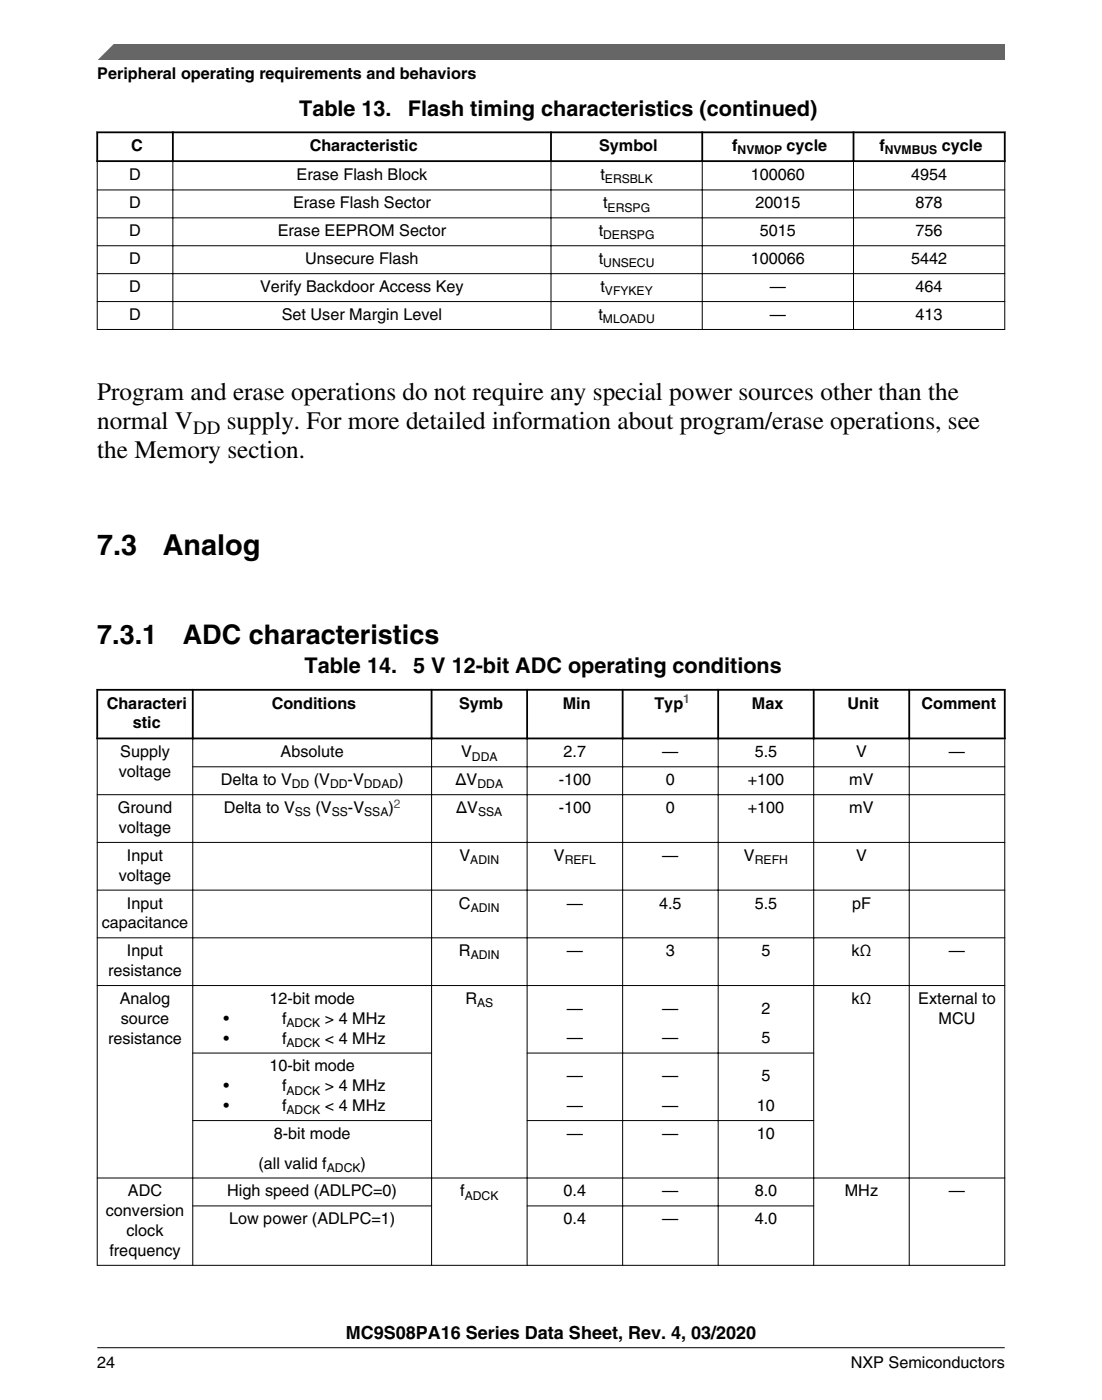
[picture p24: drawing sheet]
<svg xmlns="http://www.w3.org/2000/svg" width="216mm" height="274mm" viewBox="0 0 216 274" stroke-linecap="round" stroke-linejoin="round" font-family="sans-serif">
<defs><g id="words">
<g font-size="5.6">
<text x="19" y="108.8">7.3</text>
<text x="31.9" y="108.8">Analog</text>
</g>
<g font-size="5.3">
<text x="19" y="126.2">7.3.1</text>
<text x="35.8" y="126.2">ADC characteristics</text>
</g>
<g font-size="4.9">
<text x="19" y="78.4">Program and erase operations do not require any special power sources other than the</text>
<text x="19" y="84">normal V</text>
<text x="19.1" y="89.7">the Memory section.</text>
<text x="44.4" y="84">supply. For more detailed information about program/erase operations, see</text>
</g>
<g font-size="4.2">
<text x="58.6" y="22.7">Table 13.</text>
<text x="79.9" y="22.7">Flash timing characteristics (continued)</text>
<text x="59.7" y="131.9">Table 14.</text>
<text x="81" y="131.9">5 V 12-bit ADC operating conditions</text>
</g>
<text font-size="3.7" x="37.8" y="85">DD</text>
<text font-size="3.5" x="67.8" y="262.3">MC9S08PA16 Series Data Sheet, Rev. 4, 03/2020</text>
<g font-size="3.2">
<text x="19" y="15.5">Peripheral operating requirements and behaviors</text>
<text x="25.7" y="29.6">C</text>
<text x="60.7" y="29.6">Characteristic</text>
<text x="117.4" y="29.6">Symbol</text>
<text x="143.4" y="29.6">f</text>
<text x="154.1" y="29.6">cycle</text>
<text x="172.3" y="29.6">f</text>
<text x="184.5" y="29.6">cycle</text>
<text x="25.3" y="35.3">D</text>
<text x="58.1" y="35.3">Erase Flash Block</text>
<text x="117.6" y="35.3">t</text>
<text x="147.1" y="35.3">100060</text>
<text x="178.5" y="35.3">4954</text>
<text x="25.3" y="40.8">D</text>
<text x="57.4" y="40.8">Erase Flash Sector</text>
<text x="118.2" y="40.8">t</text>
<text x="148" y="40.8">20015</text>
<text x="179.4" y="40.8">878</text>
<text x="25.3" y="46.3">D</text>
<text x="54.4" y="46.3">Erase EEPROM Sector</text>
<text x="117.3" y="46.3">t</text>
<text x="148.9" y="46.3">5015</text>
<text x="179.4" y="46.3">756</text>
<text x="25.3" y="51.8">D</text>
<text x="59.8" y="51.8">Unsecure Flash</text>
<text x="117.3" y="51.8">t</text>
<text x="147.1" y="51.8">100066</text>
<text x="178.5" y="51.8">5442</text>
<text x="25.3" y="57.2">D</text>
<text x="51" y="57.2">Verify Backdoor Access Key</text>
<text x="117.6" y="57.2">t</text>
<text x="150.8" y="57.2">—</text>
<text x="179.4" y="57.2">464</text>
<text x="25.3" y="62.7">D</text>
<text x="55.2" y="62.7">Set User Margin Level</text>
<text x="117.2" y="62.7">t</text>
<text x="150.8" y="62.7">—</text>
<text x="179.4" y="62.7">413</text>
<text x="20.9" y="138.9">Characteri</text>
<text x="26" y="142.7">stic</text>
<text x="53.2" y="138.9">Conditions</text>
<text x="89.9" y="138.9">Symb</text>
<text x="110.2" y="138.9">Min</text>
<text x="128.2" y="138.9">Typ</text>
<text x="147.3" y="138.9">Max</text>
<text x="166" y="138.9">Unit</text>
<text x="180.5" y="138.9">Comment</text>
<text x="23.6" y="148.4">Supply</text>
<text x="55" y="148.4">Absolute</text>
<text x="90.3" y="148.4">V</text>
<text x="110.4" y="148.4">2.7</text>
<text x="129.8" y="148.4">—</text>
<text x="147.9" y="148.4">5.5</text>
<text x="167.7" y="148.4">V</text>
<text x="185.9" y="148.4">—</text>
<text x="23.3" y="152.3">voltage</text>
<text x="43.2" y="153.9">Delta to V</text>
<text x="61.5" y="153.9">(V</text>
<text x="68.1" y="153.9">-V</text>
<text x="78" y="153.9">)</text>
<text x="89.3" y="153.9">ΔV</text>
<text x="109.5" y="153.9">-100</text>
<text x="130.5" y="153.9">0</text>
<text x="146.5" y="153.9">+100</text>
<text x="166.4" y="153.9">mV</text>
<text x="23.1" y="159.3">Ground</text>
<text x="43.8" y="159.3">Delta to V</text>
<text x="61.8" y="159.3">(V</text>
<text x="68.2" y="159.3">-V</text>
<text x="76.1" y="159.3">)</text>
<text x="89.4" y="159.3">ΔV</text>
<text x="109.5" y="159.3">-100</text>
<text x="130.5" y="159.3">0</text>
<text x="146.5" y="159.3">+100</text>
<text x="166.4" y="159.3">mV</text>
<text x="23.3" y="163.2">voltage</text>
<text x="23.3" y="172.6">voltage</text>
<text x="24.9" y="168.7">Input</text>
<text x="90" y="168.7">V</text>
<text x="108.5" y="168.7">V</text>
<text x="129.8" y="168.7">—</text>
<text x="145.8" y="168.7">V</text>
<text x="167.7" y="168.7">V</text>
<text x="24.9" y="178">Input</text>
<text x="89.9" y="178">C</text>
<text x="111" y="178">—</text>
<text x="129.1" y="178">4.5</text>
<text x="147.9" y="178">5.5</text>
<text x="166.9" y="178">pF</text>
<text x="19.9" y="181.9">capacitance</text>
<text x="21.2" y="191.2">resistance</text>
<text x="24.9" y="187.4">Input</text>
<text x="89.9" y="187.4">R</text>
<text x="111" y="187.4">—</text>
<text x="130.5" y="187.4">3</text>
<text x="149.2" y="187.4">5</text>
<text x="166.8" y="187.4">kΩ</text>
<text x="185.9" y="187.4">—</text>
<text x="23.5" y="196.7">Analog</text>
<text x="52.8" y="196.7">12-bit mode</text>
<text x="91.2" y="196.7">R</text>
<text x="166.8" y="196.7">kΩ</text>
<text x="179.9" y="196.7">External to</text>
<text x="23.6" y="200.6">source</text>
<text x="43.8" y="200.6">•</text>
<text x="55.3" y="200.6">f</text>
<text x="63.6" y="200.6">&gt; 4 MHz</text>
<text x="111" y="198.6">—</text>
<text x="129.8" y="198.6">—</text>
<text x="149.2" y="198.6">2</text>
<text x="183.9" y="200.6">MCU</text>
<text x="21.2" y="204.5">resistance</text>
<text x="43.8" y="204.5">•</text>
<text x="52.8" y="209.9">10-bit mode</text>
<text x="55.2" y="204.5">f</text>
<text x="63.6" y="204.5">&lt; 4 MHz</text>
<text x="111" y="204.4">—</text>
<text x="129.8" y="204.4">—</text>
<text x="149.2" y="204.4">5</text>
<text x="43.8" y="213.8">•</text>
<text x="55.3" y="213.8">f</text>
<text x="63.6" y="213.8">&gt; 4 MHz</text>
<text x="111" y="211.9">—</text>
<text x="129.8" y="211.9">—</text>
<text x="149.2" y="211.9">5</text>
<text x="43.8" y="217.7">•</text>
<text x="55.2" y="217.7">f</text>
<text x="63.6" y="217.7">&lt; 4 MHz</text>
<text x="111" y="217.6">—</text>
<text x="129.8" y="217.6">—</text>
<text x="148.3" y="217.6">10</text>
<text x="53.7" y="223.2">8-bit mode</text>
<text x="111" y="223.2">—</text>
<text x="129.8" y="223.2">—</text>
<text x="148.3" y="223.2">10</text>
<text x="50.6" y="229">(all valid f</text>
<text x="70.6" y="229">)</text>
<text x="20.7" y="238.3">conversion</text>
<text x="25.1" y="234.4">ADC</text>
<text x="44.5" y="234.4">High speed (ADLPC=0)</text>
<text x="44.9" y="239.9">Low power (ADLPC=1)</text>
<text x="90.2" y="234.4">f</text>
<text x="110.4" y="239.9">0.4</text>
<text x="110.4" y="234.4">0.4</text>
<text x="129.8" y="234.4">—</text>
<text x="129.8" y="239.9">—</text>
<text x="147.9" y="234.4">8.0</text>
<text x="147.9" y="239.9">4.0</text>
<text x="165.5" y="234.4">MHz</text>
<text x="185.9" y="234.4">—</text>
<text x="24.8" y="242.2">clock</text>
<text x="21.4" y="246.1">frequency</text>
<text x="19.1" y="268">24</text>
<text x="166.7" y="268">NXP Semiconductors</text>
</g>
<g font-size="2.4">
<text x="118.5" y="35.9">ERSBLK</text>
<text x="144.5" y="30.2">NVMOP</text>
<text x="173.3" y="30.2">NVMBUS</text>
<text x="119" y="41.5">ERSPG</text>
<text x="118.2" y="46.9">DERSPG</text>
<text x="118.2" y="52.4">UNSECU</text>
<text x="118.5" y="57.9">VFYKEY</text>
<text x="118.1" y="63.3">MLOADU</text>
<text x="92.5" y="149">DDA</text>
<text x="57.2" y="154.5">DD</text>
<text x="64.7" y="154.5">DD</text>
<text x="71.3" y="154.5">DDAD</text>
<text x="93.5" y="154.5">DDA</text>
<text x="57.8" y="160">SS</text>
<text x="65" y="160">SS</text>
<text x="71.4" y="160">SSA</text>
<text x="93.7" y="160">SSA</text>
<text x="92.1" y="169.3">ADIN</text>
<text x="110.6" y="169.3">REFL</text>
<text x="147.9" y="169.3">REFH</text>
<text x="92.2" y="178.7">ADIN</text>
<text x="92.2" y="188">ADIN</text>
<text x="93.5" y="197.4">AS</text>
<text x="56.1" y="201.2">ADCK</text>
<text x="56.1" y="205.1">ADCK</text>
<text x="56.1" y="214.5">ADCK</text>
<text x="56.1" y="218.3">ADCK</text>
<text x="64" y="229.6">ADCK</text>
<text x="91" y="235.1">ADCK</text>
</g>
<g font-size="2.4" fill="#00f">
<text x="133.9" y="137.8">1</text>
<text x="77.2" y="158.3">2</text>
</g>
</g></defs>
<path d="M18.9 25.9h178.1M18.9 31.6h178.1M19 25.8v5.9M33.9 25.8v5.9M107.9 25.8v5.9M137.6 25.8v5.9M167.2 25.8v5.9M196.8 25.8v5.9" fill="none" stroke="#000" stroke-width=".35"/>
<path d="M19 37.2h177.9M19 31.7v32.9M33.9 31.4v33.2M107.9 31.4v33.2M137.6 31.4v33.2M167.2 31.4v33.2M196.8 31.7v32.9M19 42.7h177.9M19 48.2h177.9M19 53.6h177.9M19 59.1h177.9M19 64.6h177.9" fill="none" stroke="#000" stroke-width=".2"/>
<g fill="#fff">
<path d="M19 128.3h177.8v121.5h-177.8z" fill-rule="evenodd"/>
<path d="M19.2 135.3h18.4v9.2h-18.4z" fill-rule="evenodd"/>
<path d="M37.9 135.3h46.5v9.2h-46.5z" fill-rule="evenodd"/>
<path d="M84.7 135.3h18.4v9.2h-18.4z" fill-rule="evenodd"/>
<path d="M103.4 135.3h18.4v9.2h-18.4z" fill-rule="evenodd"/>
<path d="M122.2 135.3h18.3v9.2h-18.3z" fill-rule="evenodd"/>
<path d="M140.9 135.3h18.3v9.2h-18.3z" fill-rule="evenodd"/>
<path d="M159.6 135.3h18.4v9.2h-18.4z" fill-rule="evenodd"/>
<path d="M178.3 135.3h18.4v9.2h-18.4z" fill-rule="evenodd"/>
<path d="M19.1 144.9h18.6v10.7h-18.6z" fill-rule="evenodd"/>
<path d="M37.9 144.9h46.6v5.3h-46.6z" fill-rule="evenodd"/>
<path d="M84.6 144.9h18.6v5.3h-18.6z" fill-rule="evenodd"/>
<path d="M103.4 144.9h18.5v5.3h-18.5z" fill-rule="evenodd"/>
<path d="M122.1 144.9h18.5v5.3h-18.5z" fill-rule="evenodd"/>
<path d="M140.8 144.9h18.5v5.3h-18.5z" fill-rule="evenodd"/>
<path d="M159.5 144.9h18.5v5.3h-18.5z" fill-rule="evenodd"/>
<path d="M178.2 144.9h18.6v5.3h-18.6z" fill-rule="evenodd"/>
<path d="M37.9 150.3h46.6v5.3h-46.6z" fill-rule="evenodd"/>
<path d="M84.6 150.3h18.6v5.3h-18.6z" fill-rule="evenodd"/>
<path d="M103.4 150.3h18.5v5.3h-18.5z" fill-rule="evenodd"/>
<path d="M122.1 150.3h18.5v5.3h-18.5z" fill-rule="evenodd"/>
<path d="M140.8 150.3h18.5v5.3h-18.5z" fill-rule="evenodd"/>
<path d="M159.5 150.3h18.5v5.3h-18.5z" fill-rule="evenodd"/>
<path d="M178.2 150.3h18.6v5.3h-18.6z" fill-rule="evenodd"/>
<path d="M19.1 155.8h18.6v9.2h-18.6z" fill-rule="evenodd"/>
<path d="M37.9 155.8h46.6v9.2h-46.6z" fill-rule="evenodd"/>
<path d="M84.6 155.8h18.6v9.2h-18.6z" fill-rule="evenodd"/>
<path d="M103.4 155.8h18.5v9.2h-18.5z" fill-rule="evenodd"/>
<path d="M122.1 155.8h18.5v9.2h-18.5z" fill-rule="evenodd"/>
<path d="M140.8 155.8h18.5v9.2h-18.5z" fill-rule="evenodd"/>
<path d="M159.5 155.8h18.5v9.2h-18.5z" fill-rule="evenodd"/>
<path d="M178.2 155.8h18.6v9.2h-18.6z" fill-rule="evenodd"/>
<path d="M19.1 165.2h18.6v9.1h-18.6z" fill-rule="evenodd"/>
<path d="M37.9 165.2h46.6v9.1h-46.6z" fill-rule="evenodd"/>
<path d="M84.6 165.2h18.6v9.1h-18.6z" fill-rule="evenodd"/>
<path d="M103.4 165.2h18.5v9.1h-18.5z" fill-rule="evenodd"/>
<path d="M122.1 165.2h18.5v9.1h-18.5z" fill-rule="evenodd"/>
<path d="M140.8 165.2h18.5v9.1h-18.5z" fill-rule="evenodd"/>
<path d="M159.5 165.2h18.5v9.1h-18.5z" fill-rule="evenodd"/>
<path d="M178.2 165.2h18.6v9.1h-18.6z" fill-rule="evenodd"/>
<path d="M19.1 174.5h18.6v9.2h-18.6z" fill-rule="evenodd"/>
<path d="M37.9 174.5h46.6v9.2h-46.6z" fill-rule="evenodd"/>
<path d="M84.6 174.5h18.6v9.2h-18.6z" fill-rule="evenodd"/>
<path d="M103.4 174.5h18.5v9.2h-18.5z" fill-rule="evenodd"/>
<path d="M122.1 174.5h18.5v9.2h-18.5z" fill-rule="evenodd"/>
<path d="M140.8 174.5h18.5v9.2h-18.5z" fill-rule="evenodd"/>
<path d="M159.5 174.5h18.5v9.2h-18.5z" fill-rule="evenodd"/>
<path d="M178.2 174.5h18.6v9.2h-18.6z" fill-rule="evenodd"/>
<path d="M19.1 183.9h18.6v9.1h-18.6z" fill-rule="evenodd"/>
<path d="M37.9 183.9h46.6v9.1h-46.6z" fill-rule="evenodd"/>
<path d="M84.6 183.9h18.6v9.1h-18.6z" fill-rule="evenodd"/>
<path d="M103.4 183.9h18.5v9.1h-18.5z" fill-rule="evenodd"/>
<path d="M122.1 183.9h18.5v9.1h-18.5z" fill-rule="evenodd"/>
<path d="M140.8 183.9h18.5v9.1h-18.5z" fill-rule="evenodd"/>
<path d="M159.5 183.9h18.5v9.1h-18.5z" fill-rule="evenodd"/>
<path d="M178.2 183.9h18.6v9.1h-18.6z" fill-rule="evenodd"/>
<path d="M19.1 193.2h18.6v37.5h-18.6z" fill-rule="evenodd"/>
<path d="M37.9 193.2h46.6v13.1h-46.6z" fill-rule="evenodd"/>
<path d="M84.6 193.2h18.6v37.5h-18.6z" fill-rule="evenodd"/>
<path d="M103.4 193.2h18.5v13.1h-18.5z" fill-rule="evenodd"/>
<path d="M122.1 193.2h18.5v13.1h-18.5z" fill-rule="evenodd"/>
<path d="M140.8 193.2h18.5v13.1h-18.5z" fill-rule="evenodd"/>
<path d="M159.5 193.2h18.5v37.5h-18.5z" fill-rule="evenodd"/>
<path d="M178.2 193.2h18.6v37.5h-18.6z" fill-rule="evenodd"/>
<path d="M37.9 206.4h46.6v13.1h-46.6z" fill-rule="evenodd"/>
<path d="M103.4 206.4h18.5v13.1h-18.5z" fill-rule="evenodd"/>
<path d="M122.1 206.4h18.5v13.1h-18.5z" fill-rule="evenodd"/>
<path d="M140.8 206.4h18.5v13.1h-18.5z" fill-rule="evenodd"/>
<path d="M37.9 219.7h46.6v11h-46.6z" fill-rule="evenodd"/>
<path d="M103.4 219.7h18.5v11h-18.5z" fill-rule="evenodd"/>
<path d="M122.1 219.7h18.5v11h-18.5z" fill-rule="evenodd"/>
<path d="M140.8 219.7h18.5v11h-18.5z" fill-rule="evenodd"/>
<path d="M19.1 230.9h18.6v16.9h-18.6z" fill-rule="evenodd"/>
<path d="M37.9 230.9h46.6v5.3h-46.6z" fill-rule="evenodd"/>
<path d="M84.6 230.9h18.6v16.9h-18.6z" fill-rule="evenodd"/>
<path d="M103.4 230.9h18.5v5.3h-18.5z" fill-rule="evenodd"/>
<path d="M122.1 230.9h18.5v5.3h-18.5z" fill-rule="evenodd"/>
<path d="M140.8 230.9h18.5v5.3h-18.5z" fill-rule="evenodd"/>
<path d="M159.5 230.9h18.5v16.9h-18.5z" fill-rule="evenodd"/>
<path d="M178.2 230.9h18.6v16.9h-18.6z" fill-rule="evenodd"/>
<path d="M37.9 236.4h46.6v11.4h-46.6z" fill-rule="evenodd"/>
<path d="M103.4 236.4h18.5v11.4h-18.5z" fill-rule="evenodd"/>
<path d="M122.1 236.4h18.5v11.4h-18.5z" fill-rule="evenodd"/>
<path d="M140.8 236.4h18.5v11.4h-18.5z" fill-rule="evenodd"/>
</g>
<path d="M18.9 135.2h178.1M19 135v9.9M37.8 135v9.9M84.6 135v9.9M103.3 135v9.9M122 135v9.9M140.7 135v9.9M159.4 135v9.9M178.1 135v9.9M196.8 135v9.9M18.9 144.7h178.1" fill="none" stroke="#000" stroke-width=".35"/>
<g fill="none" stroke="#000" stroke-width=".2">
<path d="M19 155.7h177.9M19 144.8v103.2M37.7 150.2h159.2M37.8 144.5v103.5M84.6 144.5v103.5M103.3 144.5v103.5M122 144.5v103.5M140.7 144.5v103.5M159.4 144.5v103.5M178.1 144.5v103.5M196.8 144.8v103.2M19 165.1h177.9"/>
<path d="M19 174.4h177.9M19 183.8h177.9M19 193.1h177.9M37.7 206.3h46.9M37.7 219.6h46.9M103.2 206.3h56.3M103.2 219.6h56.3M19 230.8h177.9M37.7 236.3h46.9M103.2 236.3h56.3M19 247.9h177.9"/>
</g>
<path d="M19 11.7l5.7-3.1 172.2 .1v3z" fill="#666"/>
<path d="M22.5 8.6l-3.1 3.1" fill="none" stroke="#666" stroke-width=".28"/>
<path d="M19 264.1h177.8" fill="none" stroke="#000" stroke-width=".2"/>
<use href="#words"/>
</svg>
